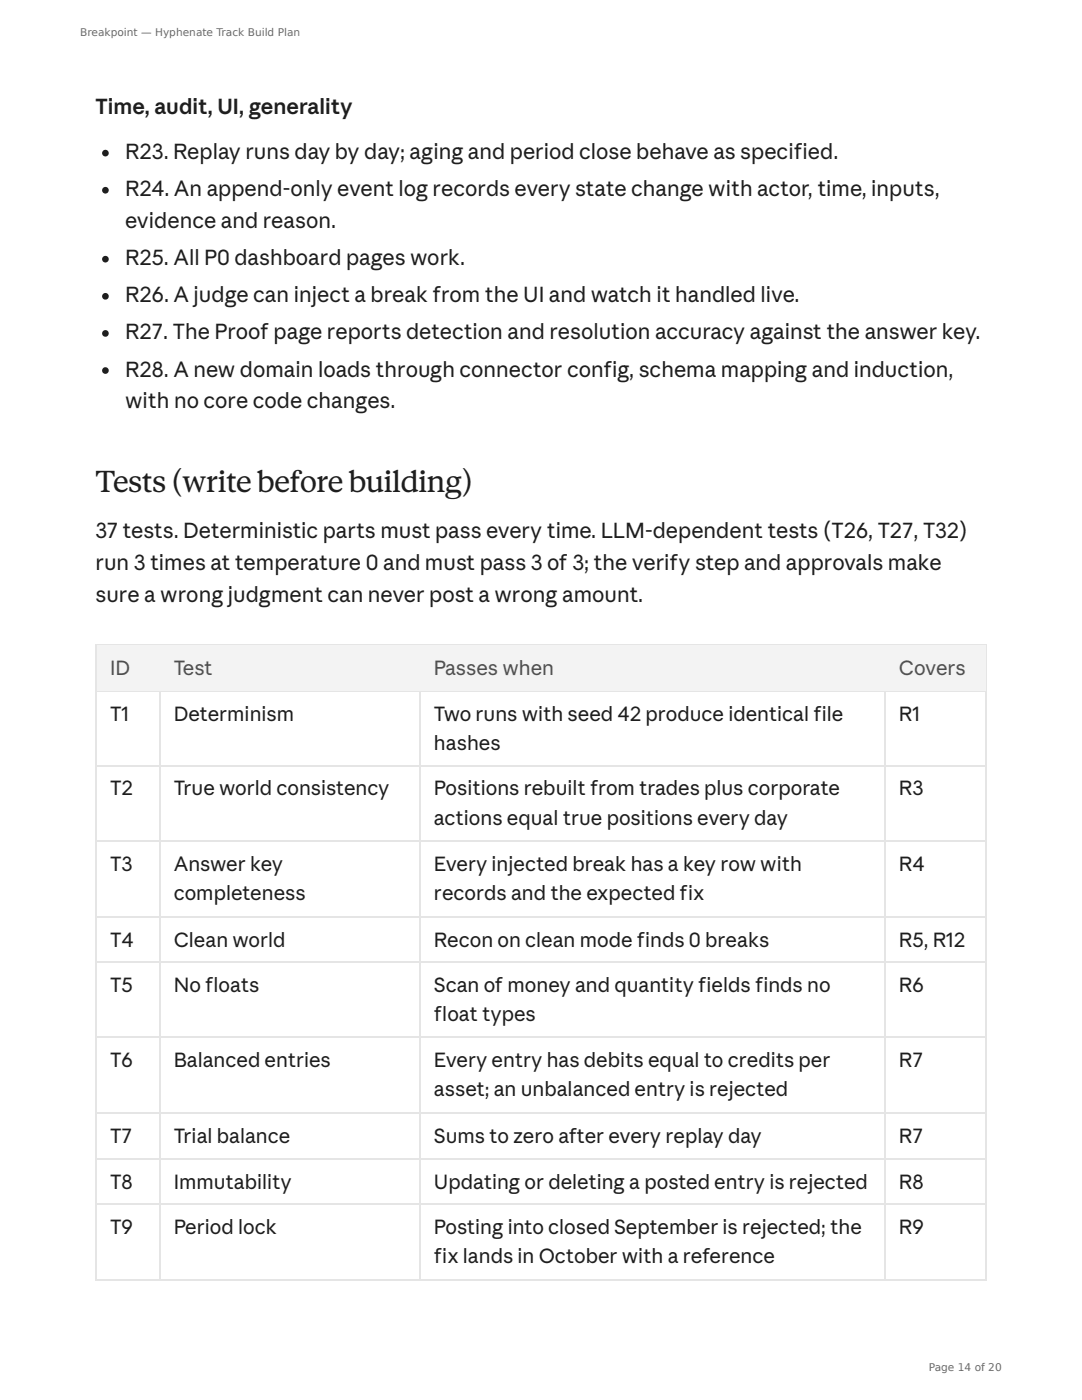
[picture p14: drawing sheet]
<svg xmlns="http://www.w3.org/2000/svg" width="216mm" height="279mm" viewBox="0 0 216 279" stroke-linecap="round" stroke-linejoin="round" font-family="sans-serif">
<defs><g id="words">
<text font-size="5.8" fill="#1f1e1d" x="19" y="98.2">Tests(writebeforebuilding)</text>
<g font-size="4.2" fill="#1f1e1d">
<text x="19" y="22.8">Time, audit, UI, generality</text>
<text x="25" y="31.8">R23. Replay runs day by day; aging and period close behave as specified.</text>
<text x="25" y="39.2">R24. An append-only event log records every state change with actor, time, inputs,</text>
<text x="25" y="45.5">evidence and reason.</text>
<text x="25" y="52.9">R25. All P0 dashboard pages work.</text>
<text x="25" y="60.3">R26. A judge can inject a break from the UI and watch it handled live.</text>
<text x="25" y="67.7">R27. The Proof page reports detection and resolution accuracy against the answer key.</text>
<text x="25" y="75.1">R28. A new domain loads through connector config, schema mapping and induction,</text>
<text x="25" y="81.5">with no core code changes.</text>
<text x="19" y="107.4">37 tests. Deterministic parts must pass every time. LLM-dependent tests (T26, T27, T32)</text>
<text x="19" y="113.8">run 3 times at temperature 0 and must pass 3 of 3; the verify step and approvals make</text>
<text x="19" y="120.1">sure a wrong judgment can never post a wrong amount.</text>
</g>
<g font-size="4" fill="#52514e">
<text x="22" y="134.7">ID</text>
<text x="34.7" y="134.7">Test</text>
<text x="86.6" y="134.7">Passes when</text>
<text x="179.4" y="134.7">Covers</text>
</g>
<g font-size="4" fill="#1f1e1d">
<text x="22" y="143.9">T1</text>
<text x="34.7" y="143.9">Determinism</text>
<text x="86.6" y="143.9">Two runs with seed 42 produce identical file</text>
<text x="179.4" y="143.9">R1</text>
<text x="86.6" y="149.8">hashes</text>
<text x="22" y="158.8">T2</text>
<text x="34.7" y="158.8">True world consistency</text>
<text x="86.6" y="158.8">Positions rebuilt from trades plus corporate</text>
<text x="179.4" y="158.8">R3</text>
<text x="86.6" y="164.6">actions equal true positions every day</text>
<text x="22" y="173.8">T3</text>
<text x="34.7" y="173.8">Answer key</text>
<text x="86.6" y="173.8">Every injected break has a key row with</text>
<text x="179.4" y="173.8">R4</text>
<text x="34.7" y="179.7">completeness</text>
<text x="86.6" y="179.7">records and the expected fix</text>
<text x="22" y="188.9">T4</text>
<text x="34.7" y="188.9">Clean world</text>
<text x="86.6" y="188.9">Recon on clean mode finds 0 breaks</text>
<text x="179.4" y="188.9">R5, R12</text>
<text x="22" y="197.9">T5</text>
<text x="34.7" y="197.9">No floats</text>
<text x="86.6" y="197.9">Scan of money and quantity fields finds no</text>
<text x="179.4" y="197.9">R6</text>
<text x="86.6" y="203.7">float types</text>
<text x="22" y="213">T6</text>
<text x="34.7" y="213">Balanced entries</text>
<text x="86.6" y="213">Every entry has debits equal to credits per</text>
<text x="179.4" y="213">R7</text>
<text x="86.6" y="218.8">asset; an unbalanced entry is rejected</text>
<text x="22" y="228.1">T7</text>
<text x="34.7" y="228.1">Trial balance</text>
<text x="86.6" y="228.1">Sums to zero after every replay day</text>
<text x="179.4" y="228.1">R7</text>
<text x="22" y="237.3">T8</text>
<text x="34.7" y="237.3">Immutability</text>
<text x="86.6" y="237.3">Updating or deleting a posted entry is rejected</text>
<text x="179.4" y="237.3">R8</text>
<text x="22" y="246.3">T9</text>
<text x="34.7" y="246.3">Period lock</text>
<text x="86.6" y="246.3">Posting into closed September is rejected; the</text>
<text x="179.4" y="246.3">R9</text>
<text x="86.6" y="252.1">fix lands in October with a reference</text>
</g>
<g font-size="2.1" fill="#6b6b6b">
<text x="16" y="7.1">Breakpoint — Hyphenate Track Build Plan</text>
<text x="185.3" y="273.6">Page 14 of 20</text>
</g>
</g></defs>
<g fill="#1f1e1d">
<circle cx="21" cy="30.6" r=".66"/>
<circle cx="21" cy="38" r=".66"/>
<circle cx="21" cy="51.7" r=".66"/>
<circle cx="21" cy="59.1" r=".66"/>
<circle cx="21" cy="66.5" r=".66"/>
<circle cx="21" cy="74" r=".66"/>
</g>
<g fill="none" stroke="#e8e5dc" stroke-width=".26">
<path d="M19 128.7h177.8M19 138h177.8M19.2 128.6v126.7M31.9 128.6v126.7M83.7 128.6v126.7M176.6 128.6v126.7M196.7 128.6v126.7M19 152.8h177.8M19 167.9h177.8M19 183h177.8M19 192h177.8M19 207h177.8"/>
<path d="M19 222.1h177.8M19 231.4h177.8M19 240.4h177.8M19 255.5h177.8"/>
</g>
<g fill="#f5f3ed">
<path d="M19.3 128.8h12.5v9h-12.5z"/>
<path d="M32 128.8h51.7v9h-51.7z"/>
<path d="M83.9 128.8h92.6v9h-92.6z"/>
<path d="M176.7 128.8h19.9v9h-19.9z"/>
</g>
<use href="#words"/>
</svg>
